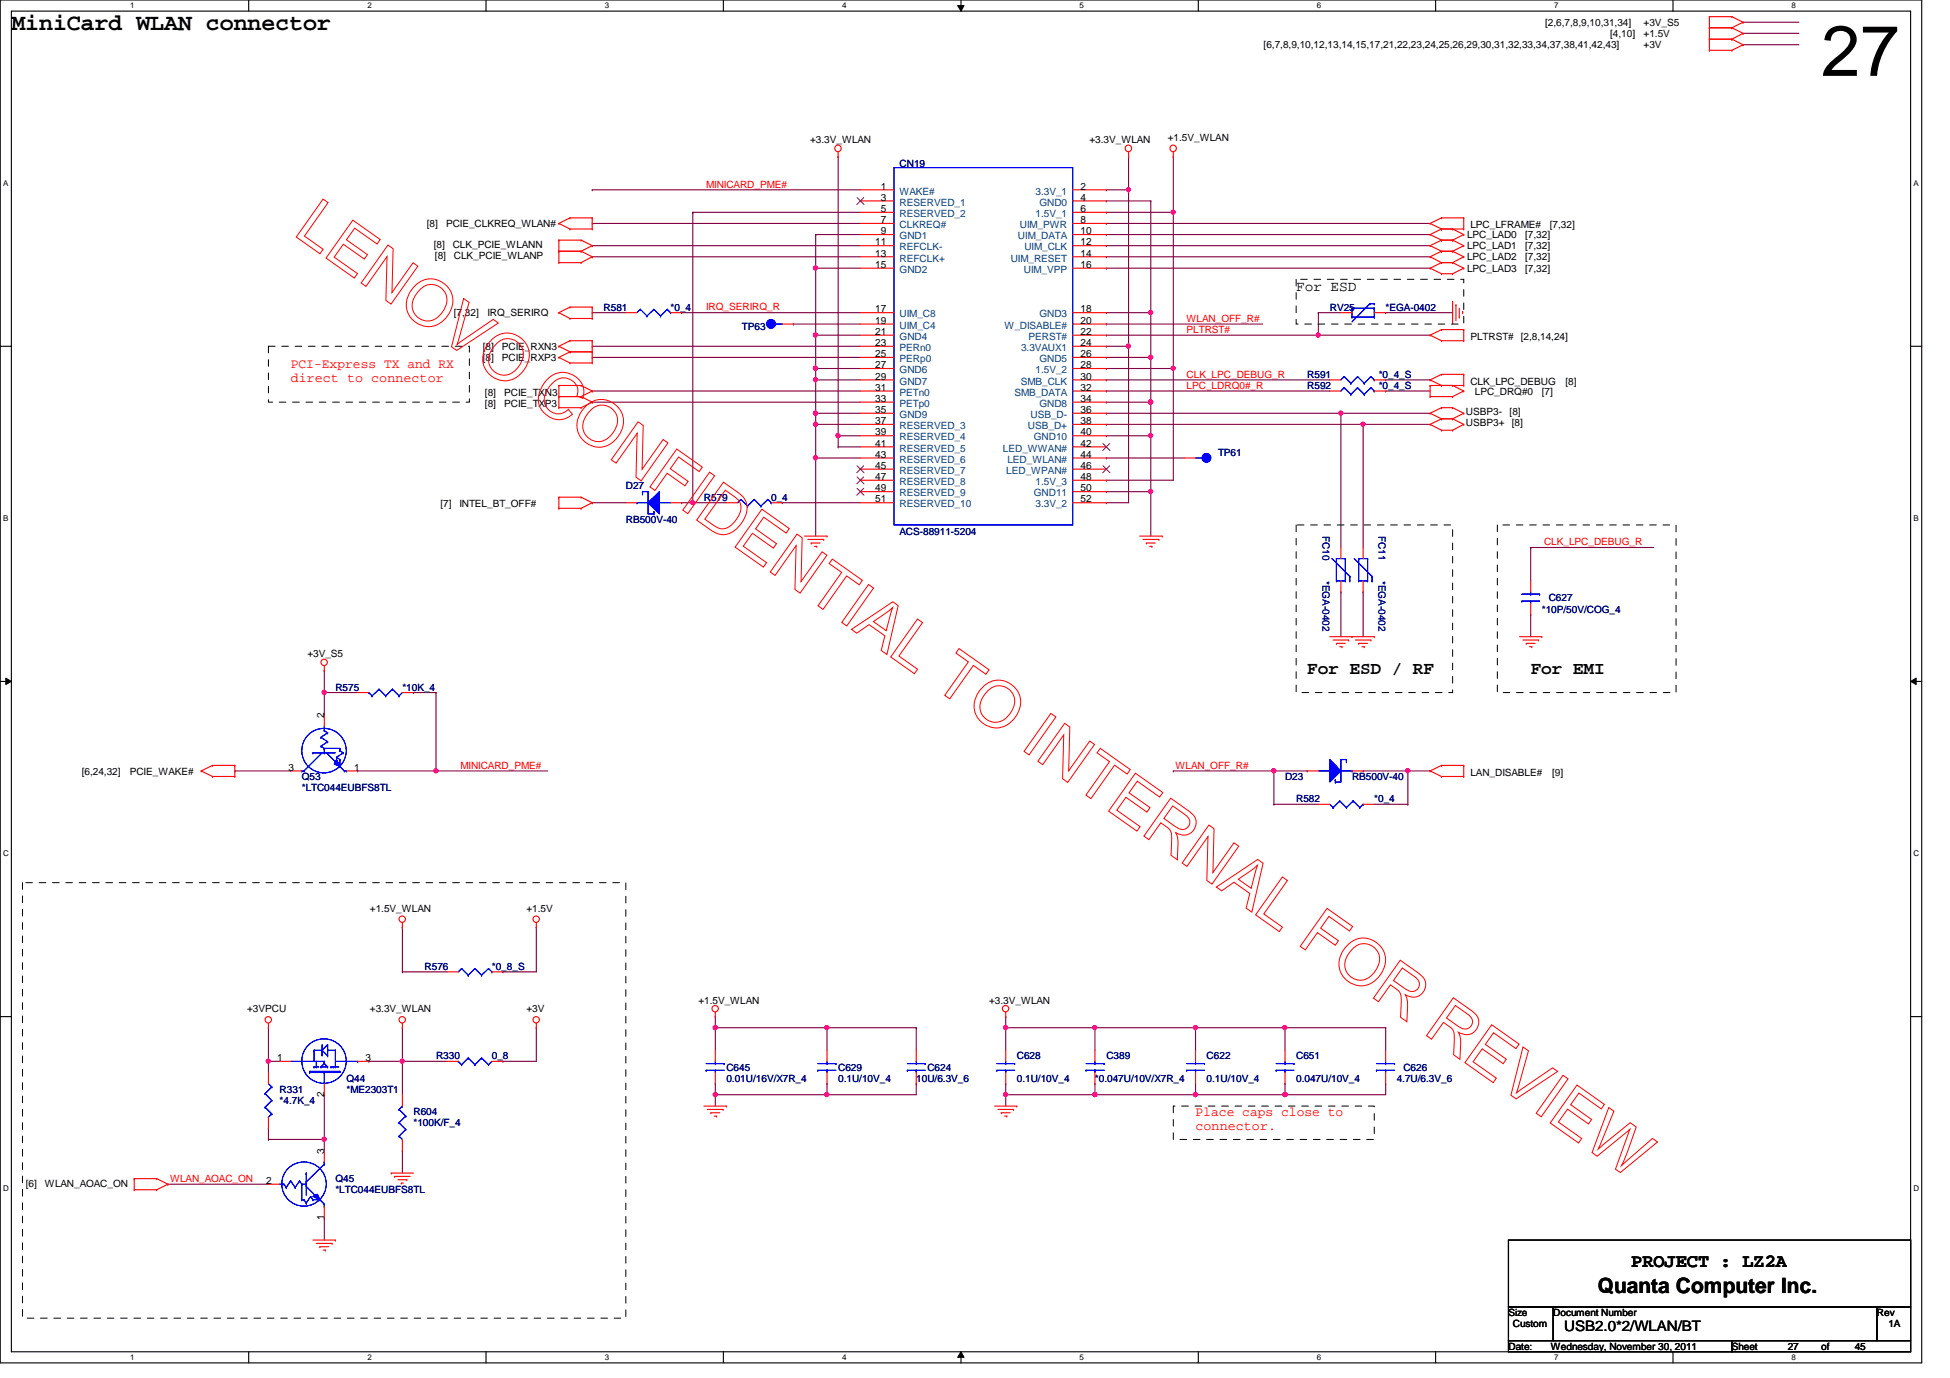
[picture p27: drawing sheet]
<svg xmlns="http://www.w3.org/2000/svg" width="297mm" height="210mm" viewBox="0 0 297 210" stroke-linecap="round" stroke-linejoin="round" font-family="sans-serif">
<defs><g id="words">
<text font-size="10.9" x="277.4" y="11.6">27</text>
<text font-size="3.6" x="1.7" y="4.6">MiniCard WLAN connector</text>
<text font-size="3.2" x="243.4" y="197">Quanta Computer Inc.</text>
<text font-size="2.9" x="248.5" y="193">PROJECT : LZ2A</text>
<g font-size="2.7">
<text x="199.1" y="102.7">For ESD / RF</text>
<text x="233.2" y="102.7">For EMI</text>
</g>
<g font-size="2.2">
<text x="197.4" y="44.4">For ESD</text>
<text x="238.3" y="202.8">USB2.0*2/WLAN/BT</text>
</g>
<g font-size="2" fill="#f00">
<text x="44.3" y="56">PCI-Express TX and RX</text>
<text x="44.3" y="58.1">direct to connector</text>
<text x="182.1" y="170.1">Place caps close to</text>
<text x="182.1" y="172.2">connector.</text>
</g>
<g font-size="1.5">
<text x="235.4" y="3.9">[2,6,7,8,9,10,31,34]</text>
<text x="245.3" y="5.6">[4,10]</text>
<text x="250.4" y="3.9">+3V_S5</text>
<text x="250.4" y="5.6">+1.5V</text>
<text x="192.5" y="7.4">[6,7,8,9,10,12,13,14,15,17,21,22,23,24,25,26,29,30,31,32,33,34,37,38,41,42,43]</text>
<text x="250.4" y="7.4">+3V</text>
<text x="123.4" y="21.8">+3.3V_WLAN</text>
<text x="165.9" y="21.8">+3.3V_WLAN</text>
<text x="177.9" y="21.5">+1.5V_WLAN</text>
<text x="134.2" y="28.9">1</text>
<text x="164.6" y="28.9">2</text>
<text x="65" y="34.6">[8]</text>
<text x="67.9" y="34.6">PCIE_CLKREQ_WLAN#</text>
<text x="134.2" y="30.6">3</text>
<text x="134.2" y="32.3">5</text>
<text x="134.2" y="34">7</text>
<text x="134.2" y="35.7">9</text>
<text x="164.6" y="30.6">4</text>
<text x="164.6" y="32.3">6</text>
<text x="164.6" y="34">8</text>
<text x="164.6" y="35.7">10</text>
<text x="224" y="34.8">LPC_LFRAME#</text>
<text x="236.1" y="34.8">[7,32]</text>
<text x="66.1" y="37.8">[8]</text>
<text x="66.2" y="39.5">[8]</text>
<text x="69" y="37.8">CLK_PCIE_WLANN</text>
<text x="69.1" y="39.5">CLK_PCIE_WLANP</text>
<text x="133.3" y="37.4">11</text>
<text x="133.3" y="39.1">13</text>
<text x="133.3" y="40.8">15</text>
<text x="164.6" y="37.4">12</text>
<text x="164.6" y="39.1">14</text>
<text x="164.6" y="40.8">16</text>
<text x="223.5" y="36.3">LPC_LAD0</text>
<text x="223.5" y="38">LPC_LAD1</text>
<text x="223.5" y="39.7">LPC_LAD2</text>
<text x="223.5" y="41.4">LPC_LAD3</text>
<text x="232.3" y="36.3">[7,32]</text>
<text x="232.3" y="38">[7,32]</text>
<text x="232.3" y="39.7">[7,32]</text>
<text x="232.3" y="41.4">[7,32]</text>
<text x="133.3" y="47.6">17</text>
<text x="164.6" y="47.6">18</text>
<text x="69.1" y="48.2">[7,32]</text>
<text x="73.5" y="53.3">[8]</text>
<text x="74.2" y="48.2">IRQ_SERIRQ</text>
<text x="76.5" y="53.3">PCIE_RXN3</text>
<text x="133.3" y="49.3">19</text>
<text x="133.3" y="51">21</text>
<text x="133.3" y="52.7">23</text>
<text x="164.6" y="49.3">20</text>
<text x="164.6" y="51">22</text>
<text x="164.6" y="52.7">24</text>
<text x="224" y="51.8">PLTRST# [2,8,14,24]</text>
<text x="73.5" y="55">[8]</text>
<text x="76.5" y="55">PCIE_RXP3</text>
<text x="133.3" y="54.4">25</text>
<text x="133.3" y="56.1">27</text>
<text x="133.3" y="57.8">29</text>
<text x="133.3" y="59.5">31</text>
<text x="164.6" y="54.4">26</text>
<text x="164.6" y="56.1">28</text>
<text x="164.6" y="57.8">30</text>
<text x="164.6" y="59.5">32</text>
<text x="224" y="58.6">CLK_LPC_DEBUG</text>
<text x="238.5" y="58.6">[8]</text>
<text x="73.9" y="62">[8]</text>
<text x="73.9" y="60.3">[8]</text>
<text x="76.8" y="62">PCIE_TXP3</text>
<text x="76.8" y="60.3">PCIE_TXN3</text>
<text x="133.3" y="61.2">33</text>
<text x="133.3" y="62.9">35</text>
<text x="133.3" y="64.6">37</text>
<text x="164.6" y="61.2">34</text>
<text x="164.6" y="62.9">36</text>
<text x="164.6" y="64.6">38</text>
<text x="223.3" y="63.2">USBP3-</text>
<text x="223.3" y="64.9">USBP3+</text>
<text x="224.7" y="60.1">LPC_DRQ#0</text>
<text x="230" y="63.2">[8]</text>
<text x="230.3" y="64.9">[8]</text>
<text x="234.9" y="60.1">[7]</text>
<text x="133.3" y="66.3">39</text>
<text x="133.3" y="68">41</text>
<text x="133.3" y="69.7">43</text>
<text x="133.3" y="71.4">45</text>
<text x="164.6" y="66.3">40</text>
<text x="164.6" y="68">42</text>
<text x="164.6" y="69.7">44</text>
<text x="164.6" y="71.4">46</text>
<text x="67.1" y="77.3">[7]</text>
<text x="70" y="77.3">INTEL_BT_OFF#</text>
<text x="133.3" y="73.1">47</text>
<text x="133.3" y="74.8">49</text>
<text x="133.3" y="76.5">51</text>
<text x="164.6" y="73.1">48</text>
<text x="164.6" y="74.8">50</text>
<text x="164.6" y="76.5">52</text>
<text x="46.8" y="100.1">+3V_S5</text>
<text x="49.4" y="109.4" transform="rotate(-90 49.4 109.4)">2</text>
<text x="12.4" y="118">[6,24,32]</text>
<text x="19.8" y="118">PCIE_WAKE#</text>
<text x="43.9" y="117.4">3</text>
<text x="54" y="117.4">1</text>
<text x="224" y="118.2">LAN_DISABLE#</text>
<text x="236.4" y="118.2">[9]</text>
<text x="56.3" y="138.9">+1.5V_WLAN</text>
<text x="80.2" y="138.9">+1.5V</text>
<text x="37.6" y="154.2">+3VPCU</text>
<text x="56.3" y="154.2">+3.3V_WLAN</text>
<text x="80.2" y="154.2">+3V</text>
<text x="106.4" y="152.9">+1.5V_WLAN</text>
<text x="150.7" y="152.9">+3.3V_WLAN</text>
<text x="42.2" y="161.6">1</text>
<text x="55.7" y="161.6">3</text>
<text x="49.4" y="167.1" transform="rotate(-90 49.4 167.1)">2</text>
<text x="49.4" y="175.8" transform="rotate(-90 49.4 175.8)">3</text>
<text x="3.9" y="180.8">[6]</text>
<text x="6.9" y="180.8">WLAN_AOAC_ON</text>
<text x="40.6" y="180.3">2</text>
<text x="49.4" y="185.8" transform="rotate(-90 49.4 185.8)">1</text>
<text x="229.8" y="200.5">Size</text>
<text x="230.5" y="202.2">Custom</text>
<text x="236.6" y="200.5">Document Number</text>
<text x="285.9" y="200.5">Rev</text>
<text x="287.7" y="202.2">1A</text>
<text x="229.8" y="205.6">Date:</text>
<text x="236.3" y="205.6">Wednesday, November 30, 2011</text>
<text x="263.8" y="205.6">Sheet</text>
<text x="272.3" y="205.6">27</text>
<text x="277.4" y="205.6">of</text>
<text x="282.5" y="205.6">45</text>
</g>
<g font-size="1.5" fill="#f00">
<text x="107.6" y="28.6">MINICARD_PME#</text>
<text x="107.6" y="47.3">IRQ_SERIRQ_R</text>
<text x="180.8" y="49">WLAN_OFF_R#</text>
<text x="180.8" y="50.7">PLTRST#</text>
<text x="180.8" y="59.2">LPC_LDRQ0#_R</text>
<text x="180.8" y="57.5">CLK_LPC_DEBUG_R</text>
<text x="235.2" y="83.1">CLK_LPC_DEBUG_R</text>
<text x="70.1" y="117.1">MINICARD_PME#</text>
<text x="179.1" y="117.1">WLAN_OFF_R#</text>
<text x="25.9" y="180">WLAN_AOAC_ON</text>
</g>
<g font-size="1.5" fill="#000080">
<text x="137" y="25.4">CN19</text>
<text x="91.9" y="47.3">R581</text>
<text x="102.1" y="47.3">*0_4</text>
<text x="202.6" y="47.3">RV25</text>
<text x="211.1" y="47.3">*EGA-0402</text>
<text x="113" y="50.2">TP63</text>
<text x="199.1" y="59.3">R592</text>
<text x="199.1" y="57.5">R591</text>
<text x="210" y="59.3">*0_4_S</text>
<text x="210" y="57.5">*0_4_S</text>
<text x="185.5" y="69.5">TP61</text>
<text x="95.3" y="74.5">D27</text>
<text x="107.2" y="76.3">R579</text>
<text x="117.5" y="76.3">0_4</text>
<text x="95.3" y="79.7">RB500V-40</text>
<text x="137" y="81.5">ACS-88911-5204</text>
<text x="201.5" y="81.7" transform="rotate(90 201.5 81.7)">FC10</text>
<text x="210" y="81.7" transform="rotate(90 210 81.7)">FC11</text>
<text x="201.5" y="88.5" transform="rotate(90 201.5 88.5)">*EGA-0402</text>
<text x="210" y="88.5" transform="rotate(90 210 88.5)">*EGA-0402</text>
<text x="234.9" y="93.3">*10P/50V/COG_4</text>
<text x="235.9" y="91.6">C627</text>
<text x="51.1" y="105.2">R575</text>
<text x="61.3" y="105.2">*10K_4</text>
<text x="46" y="118.8">Q53</text>
<text x="195.7" y="118.8">D23</text>
<text x="205.9" y="118.8">RB500V-40</text>
<text x="46" y="120.5">*LTC044EUBFS8TL</text>
<text x="197.4" y="122.2">R582</text>
<text x="209.3" y="122.2">*0_4</text>
<text x="64.7" y="147.7">R576</text>
<text x="74.9" y="147.7">*0_8_S</text>
<text x="66.4" y="161.4">R330</text>
<text x="74.9" y="161.4">0_8</text>
<text x="154.9" y="161.4">C628</text>
<text x="168.5" y="161.4">C389</text>
<text x="183.8" y="161.4">C622</text>
<text x="197.4" y="161.4">C651</text>
<text x="42.6" y="166.5">R331</text>
<text x="52.8" y="164.8">Q44</text>
<text x="52.8" y="166.5">*ME2303T1</text>
<text x="110.7" y="163.1">C645</text>
<text x="110.7" y="164.8">0.01U/16V/X7R_4</text>
<text x="127.7" y="163.1">C629</text>
<text x="127.7" y="164.8">0.1U/10V_4</text>
<text x="139.6" y="164.8">10U/6.3V_6</text>
<text x="141.3" y="163.1">C624</text>
<text x="154.9" y="164.8">0.1U/10V_4</text>
<text x="166.8" y="164.8">*0.047U/10V/X7R_4</text>
<text x="183.8" y="164.8">0.1U/10V_4</text>
<text x="197.4" y="164.8">0.047U/10V_4</text>
<text x="212.8" y="164.8">4.7U/6.3V_6</text>
<text x="213.8" y="163.1">C626</text>
<text x="42.6" y="168.1">*4.7K_4</text>
<text x="63" y="169.9">R604</text>
<text x="63" y="171.6">*100K/F_4</text>
<text x="51.1" y="180.1">Q45</text>
<text x="51.1" y="181.8">*LTC044EUBFS8TL</text>
</g>
<g font-size="1.5" fill="#004080">
<text x="137" y="29.6">WAKE#</text>
<text x="157.7" y="29.6">3.3V_1</text>
<text x="137" y="31.3">RESERVED_1</text>
<text x="137" y="33.1">RESERVED_2</text>
<text x="137" y="34.8">CLKREQ#</text>
<text x="155.4" y="34.8">UIM_PWR</text>
<text x="157.7" y="33.1">1.5V_1</text>
<text x="158.3" y="31.3">GND0</text>
<text x="137" y="36.4">GND1</text>
<text x="137" y="38.1">REFCLK-</text>
<text x="137" y="39.8">REFCLK+</text>
<text x="137" y="41.6">GND2</text>
<text x="154" y="39.8">UIM_RESET</text>
<text x="155.1" y="36.4">UIM_DATA</text>
<text x="156" y="41.6">UIM_VPP</text>
<text x="156" y="38.1">UIM_CLK</text>
<text x="137" y="48.3">UIM_C8</text>
<text x="137" y="50.1">UIM_C4</text>
<text x="137" y="51.8">GND4</text>
<text x="137" y="53.5">PERn0</text>
<text x="153" y="50.1">W_DISABLE#</text>
<text x="155.5" y="53.5">3.3VAUX1</text>
<text x="156.7" y="51.8">PERST#</text>
<text x="158.3" y="48.3">GND3</text>
<text x="137" y="55.2">PERp0</text>
<text x="137" y="56.9">GND6</text>
<text x="137" y="58.6">GND7</text>
<text x="155.5" y="58.6">SMB_CLK</text>
<text x="157.7" y="56.9">1.5V_2</text>
<text x="158.3" y="55.2">GND5</text>
<text x="137" y="60.3">PETn0</text>
<text x="137" y="62">PETp0</text>
<text x="137" y="63.7">GND9</text>
<text x="137" y="65.4">RESERVED_3</text>
<text x="154.5" y="60.3">SMB_DATA</text>
<text x="156.6" y="65.4">USB_D+</text>
<text x="157" y="63.7">USB_D-</text>
<text x="158.3" y="62">GND8</text>
<text x="137" y="67.1">RESERVED_4</text>
<text x="137" y="68.8">RESERVED_5</text>
<text x="137" y="70.5">RESERVED_6</text>
<text x="152.8" y="68.8">LED_WWAN#</text>
<text x="153.5" y="70.5">LED_WLAN#</text>
<text x="157.5" y="67.1">GND10</text>
<text x="137" y="72.2">RESERVED_7</text>
<text x="137" y="73.9">RESERVED_8</text>
<text x="137" y="75.6">RESERVED_9</text>
<text x="137" y="77.3">RESERVED_10</text>
<text x="153.3" y="72.2">LED_WPAN#</text>
<text x="157.5" y="75.6">GND11</text>
<text x="157.7" y="73.9">1.5V_3</text>
<text x="157.7" y="77.3">3.3V_2</text>
</g>
<g font-size="1.2">
<text x="19.8" y="1.3">1</text>
<text x="56" y="1.3">2</text>
<text x="92.1" y="1.3">3</text>
<text x="128.3" y="1.3">4</text>
<text x="164.5" y="1.3">5</text>
<text x="200.6" y="1.3">6</text>
<text x="236.8" y="1.3">7</text>
<text x="272.9" y="1.3">8</text>
<text x=".5" y="28.3">A</text>
<text x="291.5" y="28.3">A</text>
<text x=".5" y="79.4">B</text>
<text x="291.5" y="79.4">B</text>
<text x=".5" y="130.4">C</text>
<text x="291.5" y="130.4">C</text>
<text x=".5" y="181.5">D</text>
<text x="291.5" y="181.5">D</text>
<text x="19.8" y="207.2">1</text>
<text x="56" y="207.2">2</text>
<text x="92.1" y="207.2">3</text>
<text x="128.3" y="207.2">4</text>
<text x="164.5" y="207.2">5</text>
<text x="200.6" y="207.2">6</text>
<text x="236.8" y="207.2">7</text>
<text x="272.9" y="207.2">8</text>
</g>
</g></defs>
<path d="M0 0h292.7v207.6h-292.7zM1.7 1.7h289.3v204.2h-289.3z" fill="none" stroke="#000" stroke-width=".17"/>
<g fill="#fff">
<path d="M19.8 .2h.6v1.3h-.6z"/>
<path d="M19.8 206.1h.6v1.3h-.6z"/>
</g>
<path d="M37.9 0v1.7M37.9 205.9v1.7" fill="none" stroke="#000" stroke-width=".17"/>
<g fill="#fff">
<path d="M56 .2h.6v1.3h-.6z"/>
<path d="M56 206.1h.6v1.3h-.6z"/>
</g>
<path d="M74 0v1.7M74 205.9v1.7" fill="none" stroke="#000" stroke-width=".17"/>
<g fill="#fff">
<path d="M92.1 .2h.6v1.3h-.6z"/>
<path d="M92.1 206.1h.6v1.3h-.6z"/>
</g>
<path d="M110.2 0v1.7M110.2 205.9v1.7" fill="none" stroke="#000" stroke-width=".17"/>
<g fill="#fff">
<path d="M128.3 .2h.6v1.3h-.6z"/>
<path d="M128.3 206.1h.6v1.3h-.6z"/>
</g>
<path d="M146.4 0v1.7M146.4 205.9v1.7" fill="none" stroke="#000" stroke-width=".17"/>
<path d="M145.9 .8h1l-.5 .9zM146.4 205.9l.5 .9h-1z" fill="#000"/>
<path d="M145.9 .8h1l-.5 .9zM146.4 205.9l.5 .9h-1z" fill="none" stroke="#000" stroke-width=".15"/>
<g fill="#fff">
<path d="M164.5 .2h.6v1.3h-.6z"/>
<path d="M164.5 206.1h.6v1.3h-.6z"/>
</g>
<path d="M182.5 0v1.7M182.5 205.9v1.7" fill="none" stroke="#000" stroke-width=".17"/>
<g fill="#fff">
<path d="M200.6 .2h.6v1.3h-.6z"/>
<path d="M200.6 206.1h.6v1.3h-.6z"/>
</g>
<path d="M218.7 0v1.7M218.7 205.9v1.7" fill="none" stroke="#000" stroke-width=".17"/>
<g fill="#fff">
<path d="M236.8 .2h.6v1.3h-.6z"/>
<path d="M236.8 206.1h.6v1.3h-.6z"/>
</g>
<path d="M254.8 0v1.7M254.8 205.9v1.7" fill="none" stroke="#000" stroke-width=".17"/>
<g fill="#fff">
<path d="M272.9 .2h.7v1.3h-.7z"/>
<path d="M272.9 206.1h.7v1.3h-.7z"/>
<path d="M.5 27.2h.7v1.4h-.7z"/>
<path d="M291.5 27.2h.7v1.4h-.7z"/>
<path d="M.5 78.3h.7v1.3h-.7z"/>
<path d="M291.5 78.3h.7v1.3h-.7z"/>
</g>
<path d="M0 52.7h1.7M291 52.7h1.7" fill="none" stroke="#000" stroke-width=".17"/>
<g fill="#fff">
<path d="M.5 129.3h.8v1.4h-.8z"/>
<path d="M291.5 129.3h.8v1.4h-.8z"/>
</g>
<path d="M0 103.8h1.7M291 103.8h1.7" fill="none" stroke="#000" stroke-width=".17"/>
<path d="M.9 103.3l.8 .5-.8 .5zM291 103.8l.9-.5v1z" fill="#000"/>
<path d="M.9 103.3l.8 .5-.8 .5zM291 103.8l.9-.5v1z" fill="none" stroke="#000" stroke-width=".15"/>
<g fill="#fff">
<path d="M.5 180.4h.8v1.3h-.8z"/>
<path d="M291.5 180.4h.8v1.3h-.8z"/>
</g>
<path d="M0 154.9h1.7M291 154.9h1.7" fill="none" stroke="#000" stroke-width=".17"/>
<path d="M214.5 117.4h.1M214.5 117.4v5.1" fill="none" stroke="#800040" stroke-width=".17"/>
<circle cx="214.4" cy="117.4" r=".32" fill="#f0f"/>
<circle cx="214.4" cy="117.4" r=".32" fill="none" stroke="#f0f" stroke-width=".17"/>
<path d="M194.1 117.4h.1M194.1 117.4h5M194.1 117.4v5.1M199.1 117.4h.1M207.6 117.4h.1M207.6 117.4h10.2M214.5 117.4h.1M194.1 122.5h.1M194.1 122.5h6.7" fill="none" stroke="#800040" stroke-width=".17"/>
<circle cx="194" cy="117.4" r=".32" fill="#f0f"/>
<circle cx="194" cy="117.4" r=".32" fill="none" stroke="#f0f" stroke-width=".17"/>
<path d="M178.7 117.4h.1M178.7 117.4h15.4M209.3 122.5h5.2M214.5 122.5h.1M109 165.1h.1M109 165.1v1.7" fill="none" stroke="#800040" stroke-width=".17"/>
<circle cx="108.9" cy="166.7" r=".32" fill="#f0f"/>
<circle cx="108.9" cy="166.7" r=".32" fill="none" stroke="#f0f" stroke-width=".17"/>
<path d="M126 166.8h.1M126 166.8h13.6" fill="none" stroke="#800040" stroke-width=".17"/>
<circle cx="126" cy="166.7" r=".32" fill="#f0f"/>
<circle cx="126" cy="166.7" r=".32" fill="none" stroke="#f0f" stroke-width=".17"/>
<path d="M126 156.5h.1M126 156.5v3.5M126 165.1h.1M126 165.1v1.7M153.2 166.8h.1M153.2 166.8v1.7M153.2 166.8h13.6M195.7 166.8h.1M195.7 166.8h15.4" fill="none" stroke="#800040" stroke-width=".17"/>
<circle cx="166.8" cy="166.7" r=".32" fill="#f0f"/>
<circle cx="166.8" cy="166.7" r=".32" fill="none" stroke="#f0f" stroke-width=".17"/>
<circle cx="153.2" cy="166.7" r=".32" fill="#f0f"/>
<circle cx="153.2" cy="166.7" r=".32" fill="none" stroke="#f0f" stroke-width=".17"/>
<path d="M182.1 166.8h.1M182.1 166.8h13.6" fill="none" stroke="#800040" stroke-width=".17"/>
<circle cx="195.7" cy="166.7" r=".32" fill="#f0f"/>
<circle cx="195.7" cy="166.7" r=".32" fill="none" stroke="#f0f" stroke-width=".17"/>
<circle cx="182.1" cy="166.7" r=".32" fill="#f0f"/>
<circle cx="182.1" cy="166.7" r=".32" fill="none" stroke="#f0f" stroke-width=".17"/>
<path d="M166.8 166.8h.1M166.8 166.8h15.3" fill="none" stroke="#800040" stroke-width=".17"/>
<circle cx="182.1" cy="166.7" r=".32" fill="#f0f"/>
<circle cx="182.1" cy="166.7" r=".32" fill="none" stroke="#f0f" stroke-width=".17"/>
<circle cx="166.8" cy="166.7" r=".32" fill="#f0f"/>
<circle cx="166.8" cy="166.7" r=".32" fill="none" stroke="#f0f" stroke-width=".17"/>
<path d="M153.2 156.5h.1M153.2 156.5v3.5M166.8 156.5h.1M166.8 156.5h15.3M182.1 156.5h.1M182.1 156.5v3.5" fill="none" stroke="#800040" stroke-width=".17"/>
<circle cx="182.1" cy="156.5" r=".32" fill="#f0f"/>
<circle cx="182.1" cy="156.5" r=".32" fill="none" stroke="#f0f" stroke-width=".17"/>
<circle cx="166.8" cy="156.5" r=".32" fill="#f0f"/>
<circle cx="166.8" cy="156.5" r=".32" fill="none" stroke="#f0f" stroke-width=".17"/>
<path d="M153.2 154.9h.1M153.2 154.9v1.6M166.8 156.5h.1M166.8 156.5v3.5M195.7 156.5h.1M195.7 156.5v3.5M195.7 165.1h.1M195.7 165.1v1.7" fill="none" stroke="#800040" stroke-width=".17"/>
<circle cx="195.7" cy="166.7" r=".32" fill="#f0f"/>
<circle cx="195.7" cy="166.7" r=".32" fill="none" stroke="#f0f" stroke-width=".17"/>
<path d="M195.7 156.5h.1M195.7 156.5h15.4" fill="none" stroke="#800040" stroke-width=".17"/>
<circle cx="195.7" cy="156.5" r=".32" fill="#f0f"/>
<circle cx="195.7" cy="156.5" r=".32" fill="none" stroke="#f0f" stroke-width=".17"/>
<path d="M153.2 156.5h.1M153.2 156.5h13.6" fill="none" stroke="#800040" stroke-width=".17"/>
<circle cx="153.2" cy="156.5" r=".32" fill="#f0f"/>
<circle cx="153.2" cy="156.5" r=".32" fill="none" stroke="#f0f" stroke-width=".17"/>
<g fill="none" stroke="#800040" stroke-width=".17">
<path d="M109 154.9h.1M109 156.5h.1M109 154.9v5.1M126 156.5h.1M126 156.5h13.6M182.1 156.5h.1M182.1 156.5h13.6M211.1 156.5h.1M211.1 156.5v3.5M109 166.8h.1M109 166.8v1.7M153.2 165.1h.1"/>
<path d="M153.2 165.1v1.7M166.8 165.1h.1M166.8 165.1v1.7M182.1 165.1h.1M182.1 165.1v1.7M211.1 165.1h.1M211.1 165.1v1.7"/>
</g>
<circle cx="126" cy="156.5" r=".32" fill="#f0f"/>
<circle cx="126" cy="156.5" r=".32" fill="none" stroke="#f0f" stroke-width=".17"/>
<path d="M66.4 117.4h.1M66.4 117.4h17M139.6 156.5h.1M139.6 156.5v3.5M139.6 165.1h.1M139.6 165.1v1.7" fill="none" stroke="#800040" stroke-width=".17"/>
<circle cx="66.4" cy="117.4" r=".32" fill="#f0f"/>
<circle cx="66.4" cy="117.4" r=".32" fill="none" stroke="#f0f" stroke-width=".17"/>
<path d="M35.8 117.4h.1M35.8 117.4h8.5M49.4 105.5h.1M49.4 105.5h5.1M49.4 105.5v3.4M63 105.5h.1M63 105.5h3.4" fill="none" stroke="#800040" stroke-width=".17"/>
<circle cx="49.4" cy="105.5" r=".32" fill="#f0f"/>
<circle cx="49.4" cy="105.5" r=".32" fill="none" stroke="#f0f" stroke-width=".17"/>
<path d="M49.4 102.1h.1M49.4 102.1v3.4M54.5 117.4h.1M66.4 105.5h.1M66.4 105.5v11.9h-11.9M109 156.5h.1M109 156.5h17" fill="none" stroke="#800040" stroke-width=".17"/>
<circle cx="108.9" cy="156.5" r=".32" fill="#f0f"/>
<circle cx="108.9" cy="156.5" r=".32" fill="none" stroke="#f0f" stroke-width=".17"/>
<g fill="none" stroke="#800040" stroke-width=".17">
<path d="M40.9 156.5h.1M40.9 156.5v5.2M61.3 148h.1M61.3 141.2h.1M61.3 148h6.8M61.3 141.2v6.8M76.6 148h.1M81.7 141.2h.1M81.7 141.2v6.8h-5.1M40.9 161.7h.1M40.9 161.7h1.7M49.4 166.8h.1"/>
<path d="M49.4 166.8v6.8M109 166.8h.1M109 166.8h17"/>
</g>
<circle cx="49.4" cy="173.5" r=".32" fill="#f0f"/>
<circle cx="49.4" cy="173.5" r=".32" fill="none" stroke="#f0f" stroke-width=".17"/>
<g fill="none" stroke="#800040" stroke-width=".17">
<path d="M40.9 173.6h.1M40.9 161.7h.1M40.9 173.6h8.5M40.9 161.7v1.7M49.4 173.6h.1M49.4 173.6v1.7M56.2 161.7h.1M56.2 161.7h5.1M61.3 175.3h.1M61.3 161.7h.1M61.3 161.7v5.1M61.3 175.3v3.4"/>
<path d="M25.6 180.4h.1M25.6 180.4h15.3M49.4 185.5h.1M49.4 185.5v3.4"/>
</g>
<circle cx="40.9" cy="161.6" r=".32" fill="#f0f"/>
<circle cx="40.9" cy="161.6" r=".32" fill="none" stroke="#f0f" stroke-width=".17"/>
<path d="M61.3 156.5h.1M61.3 156.5v5.2M40.9 171.9h.1M40.9 171.9v1.7" fill="none" stroke="#800040" stroke-width=".17"/>
<circle cx="61.3" cy="161.6" r=".32" fill="#f0f"/>
<circle cx="61.3" cy="161.6" r=".32" fill="none" stroke="#f0f" stroke-width=".17"/>
<path d="M168.5 66.4h.1M175.3 61.3h.1M175.3 61.3v5.1h-6.8" fill="none" stroke="#800040" stroke-width=".17"/>
<circle cx="175.3" cy="61.2" r=".32" fill="#f0f"/>
<circle cx="175.3" cy="61.2" r=".32" fill="none" stroke="#f0f" stroke-width=".17"/>
<path d="M171.9 52.7h.1M171.9 52.7v23.9" fill="none" stroke="#800040" stroke-width=".17"/>
<circle cx="171.9" cy="52.7" r=".32" fill="#f0f"/>
<circle cx="171.9" cy="52.7" r=".32" fill="none" stroke="#f0f" stroke-width=".17"/>
<g fill="none" stroke="#800040" stroke-width=".17">
<path d="M90.2 34h.1M90.2 34h40.9M127.7 23.8h.1M127.7 23.8v42.6M171.9 28.9h.1M171.9 28.9v23.8h-3.4M178.7 23.8h.1M178.7 23.8v8.5M90.2 47.6h.1M90.2 47.6h5.1M103.8 47.6h.1M103.8 47.6h27.3"/>
<path d="M120.9 49.4h.1M120.9 49.4h10.2M168.5 59.6h.1M168.5 52.7h.1M168.5 59.6h34.1M211.1 59.6h.1M211.1 59.6h6.7M105.5 76.6h.1M105.5 76.6h5.2M119.2 76.6h.1M119.2 76.6h11.9M168.5 69.8h.1"/>
<path d="M168.5 69.8h11.9M204.3 62.9h.1M204.3 62.9h13.5M207.6 64.6h.1M207.6 64.6h10.2"/>
</g>
<circle cx="171.9" cy="28.9" r=".32" fill="#f0f"/>
<circle cx="171.9" cy="28.9" r=".32" fill="none" stroke="#f0f" stroke-width=".17"/>
<g fill="none" stroke="#800040" stroke-width=".17">
<path d="M168.5 39.1h.1M168.5 34h.1M168.5 35.7h.1M168.5 37.4h.1M168.5 39.1h49.3M168.5 34h49.3M168.5 35.7h49.3M168.5 37.4h49.3M90.2 52.7h.1M90.2 59.6h.1M90.2 54.4h.1M90.2 52.7h40.9"/>
<path d="M90.2 59.6h40.9M90.2 54.4h40.9M168.5 40.9h.1M168.5 40.9h49.3M90.2 61.3h.1M90.2 61.3h40.9M127.7 68.1h.1M127.7 66.4h.1M127.7 68.1h3.4M127.7 66.4v1.7M168.5 74.9h.1M168.5 61.3h.1"/>
<path d="M168.5 74.9h6.8M168.5 61.3h6.8M175.3 74.9h.1M175.3 74.9v6.8"/>
</g>
<circle cx="175.3" cy="74.9" r=".32" fill="#f0f"/>
<circle cx="175.3" cy="74.9" r=".32" fill="none" stroke="#f0f" stroke-width=".17"/>
<path d="M168.5 28.9h.1M171.9 23.8h.1M171.9 23.8v5.1h-3.4M124.2 40.9h.1M124.2 40.9h6.9" fill="none" stroke="#800040" stroke-width=".17"/>
<circle cx="124.2" cy="40.8" r=".32" fill="#f0f"/>
<circle cx="124.2" cy="40.8" r=".32" fill="none" stroke="#f0f" stroke-width=".17"/>
<path d="M124.2 40.9h.1M124.2 40.9v10.2M124.2 64.6h.1M124.2 64.6v5.2" fill="none" stroke="#800040" stroke-width=".17"/>
<circle cx="124.2" cy="64.6" r=".32" fill="#f0f"/>
<circle cx="124.2" cy="64.6" r=".32" fill="none" stroke="#f0f" stroke-width=".17"/>
<path d="M90.2 39.1h.1M90.2 37.4h.1M90.2 39.1h40.9M90.2 37.4h40.9M124.2 35.7h.1M124.2 35.7v5.2M175.3 66.4h.1M175.3 66.4v8.5" fill="none" stroke="#800040" stroke-width=".17"/>
<circle cx="175.3" cy="66.4" r=".32" fill="#f0f"/>
<circle cx="175.3" cy="66.4" r=".32" fill="none" stroke="#f0f" stroke-width=".17"/>
<path d="M124.2 56.1h.1M124.2 56.1v1.8" fill="none" stroke="#800040" stroke-width=".17"/>
<circle cx="124.2" cy="56.1" r=".32" fill="#f0f"/>
<circle cx="124.2" cy="56.1" r=".32" fill="none" stroke="#f0f" stroke-width=".17"/>
<path d="M124.2 57.9h.1M124.2 57.9v5M127.7 66.4h.1M127.7 66.4h3.4" fill="none" stroke="#800040" stroke-width=".17"/>
<circle cx="127.6" cy="66.4" r=".32" fill="#f0f"/>
<circle cx="127.6" cy="66.4" r=".32" fill="none" stroke="#f0f" stroke-width=".17"/>
<path d="M124.2 69.8h.1M124.2 69.8h6.9" fill="none" stroke="#800040" stroke-width=".17"/>
<circle cx="124.2" cy="69.7" r=".32" fill="#f0f"/>
<circle cx="124.2" cy="69.7" r=".32" fill="none" stroke="#f0f" stroke-width=".17"/>
<path d="M168.5 30.6h.1M168.5 30.6h6.8M175.3 30.6h.1M175.3 30.6v23.8M168.5 49.4h.1M168.5 47.6h.1M168.5 49.4h23.8M168.5 47.6h6.8M175.3 47.6h.1" fill="none" stroke="#800040" stroke-width=".17"/>
<circle cx="175.3" cy="47.6" r=".32" fill="#f0f"/>
<circle cx="175.3" cy="47.6" r=".32" fill="none" stroke="#f0f" stroke-width=".17"/>
<path d="M168.5 32.3h.1M168.5 32.3h10.2M178.7 32.3h.1M178.7 32.3v23.8" fill="none" stroke="#800040" stroke-width=".17"/>
<circle cx="178.7" cy="56.1" r=".32" fill="#f0f"/>
<circle cx="178.7" cy="56.1" r=".32" fill="none" stroke="#f0f" stroke-width=".17"/>
<circle cx="178.7" cy="32.3" r=".32" fill="#f0f"/>
<circle cx="178.7" cy="32.3" r=".32" fill="none" stroke="#f0f" stroke-width=".17"/>
<path d="M168.5 56.1h.1M168.5 56.1h10.2M175.3 54.4h.1M175.3 54.4v6.9M178.7 56.1h.1M178.7 56.1v17.1h-10.2M168.5 73.2h.1M168.5 76.6h.1M168.5 76.6h3.4" fill="none" stroke="#800040" stroke-width=".17"/>
<circle cx="175.3" cy="61.2" r=".32" fill="#f0f"/>
<circle cx="175.3" cy="61.2" r=".32" fill="none" stroke="#f0f" stroke-width=".17"/>
<circle cx="175.3" cy="54.4" r=".32" fill="#f0f"/>
<circle cx="175.3" cy="54.4" r=".32" fill="none" stroke="#f0f" stroke-width=".17"/>
<path d="M168.5 54.4h.1M168.5 54.4h6.8M124.2 62.9h.1M124.2 62.9h6.9" fill="none" stroke="#800040" stroke-width=".17"/>
<circle cx="124.2" cy="62.9" r=".32" fill="#f0f"/>
<circle cx="124.2" cy="62.9" r=".32" fill="none" stroke="#f0f" stroke-width=".17"/>
<path d="M124.2 57.9h.1M124.2 57.9h6.9" fill="none" stroke="#800040" stroke-width=".17"/>
<circle cx="124.2" cy="57.8" r=".32" fill="#f0f"/>
<circle cx="124.2" cy="57.8" r=".32" fill="none" stroke="#f0f" stroke-width=".17"/>
<path d="M124.2 56.1h.1M124.2 51.1h.1M124.2 56.1h6.9M124.2 51.1v5M124.2 51.1h6.9M124.2 69.8h.1M124.2 69.8v11.9" fill="none" stroke="#800040" stroke-width=".17"/>
<circle cx="124.2" cy="56.1" r=".32" fill="#f0f"/>
<circle cx="124.2" cy="56.1" r=".32" fill="none" stroke="#f0f" stroke-width=".17"/>
<circle cx="124.2" cy="51" r=".32" fill="#f0f"/>
<circle cx="124.2" cy="51" r=".32" fill="none" stroke="#f0f" stroke-width=".17"/>
<g fill="none" stroke="#800040" stroke-width=".17">
<path d="M90.2 28.9h.1M90.2 28.9h40.9M105.5 32.3h.1M105.5 32.3v44.3M124.2 35.7h.1M124.2 35.7h6.9M168.5 57.9h.1M168.5 57.9h34.1M211.1 57.9h.1M211.1 57.9h6.7M124.2 64.6h.1M124.2 62.9h.1"/>
<path d="M124.2 64.6h6.9M124.2 62.9v1.7"/>
</g>
<circle cx="105.5" cy="76.6" r=".32" fill="#f0f"/>
<circle cx="105.5" cy="76.6" r=".32" fill="none" stroke="#f0f" stroke-width=".17"/>
<path d="M265.5 3.4h.1M265.5 5.1h.1M265.5 6.8h.1M265.5 3.4h8.5M265.5 5.1h8.5M265.5 6.8h8.5M168.5 51.1h.1M168.5 51.1h49.3M200.8 47.6h.1M200.8 51.1h.1M200.8 47.6h3.5M200.8 47.6v3.5" fill="none" stroke="#800040" stroke-width=".17"/>
<circle cx="200.8" cy="51" r=".32" fill="#f0f"/>
<circle cx="200.8" cy="51" r=".32" fill="none" stroke="#f0f" stroke-width=".17"/>
<g fill="none" stroke="#800040" stroke-width=".17">
<path d="M105.5 32.3h.1M105.5 32.3h25.6M211.1 47.6h.1M211.1 47.6h10.2M90.2 76.6h.1M90.2 76.6h5.1M103.8 76.6h.1M103.8 76.6h1.7M204.3 62.9h.1M204.3 62.9v20.5M81.7 156.5h.1M81.7 156.5v5.2h-5.1"/>
<path d="M61.3 161.7h.1M61.3 161.7h6.8M76.6 161.7h.1"/>
</g>
<circle cx="204.2" cy="62.9" r=".32" fill="#f0f"/>
<circle cx="204.2" cy="62.9" r=".32" fill="none" stroke="#f0f" stroke-width=".17"/>
<path d="M207.6 64.6h.1M207.6 64.6v18.8" fill="none" stroke="#800040" stroke-width=".17"/>
<circle cx="207.6" cy="64.6" r=".32" fill="#f0f"/>
<circle cx="207.6" cy="64.6" r=".32" fill="none" stroke="#f0f" stroke-width=".17"/>
<g fill="none" stroke="#800040" stroke-width=".17">
<path d="M168.5 62.9h.1M168.5 64.6h.1M168.5 62.9h35.8M168.5 64.6h39.1M204.3 90.2h.1M204.3 90.2v6.8M207.6 90.2h.1M207.6 90.2v6.8M233.2 93.6h.1M233.2 83.4h.1M233.2 83.4v5.1M233.2 93.6v3.4"/>
<path d="M233.2 83.4h18.7"/>
</g>
<g fill="none" stroke="#f00" stroke-width=".17">
<path d="M260.4 4.2h.1M260.4 2.5h.1M260.4 6h.1M260.4 7.7h.1M260.4 2.5h3.4M260.4 4.2h3.4M260.4 2.5v5.2M260.4 6h3.4M260.4 7.7h3.4M263.8 2.5h.1M263.8 4.2h.1M263.8 6h.1"/>
<path d="M263.8 7.7h.1M263.8 2.5l1.7 .9M263.8 4.2l1.7 .9M263.8 6l1.7 .8M265.5 3.4h.1M265.5 5.1h.1M265.5 6.8h.1M265.5 3.4l-1.7 .8M265.5 5.1l-1.7 .9M265.5 6.8l-1.7 .9M85.1 34h.1M85.1 38.3h.1"/>
<path d="M85.1 36.6h.1M85.1 34l1.7 .9M85.1 36.6h3.4M85.1 38.3h3.4M85.1 36.6v3.4M86.8 33.2h.1M86.8 34.9h.1M86.8 33.2l-1.7 .8M86.8 33.2h3.4M86.8 34.9h3.4M88.5 36.6h.1M88.5 38.3h.1"/>
<path d="M88.5 36.6l1.7 .8M88.5 38.3l1.7 .8M90.2 33.2h.1M90.2 34.9h.1M90.2 37.4h.1M90.2 39.1h.1M90.2 33.2v1.7M90.2 37.4l-1.7 .9M90.2 39.1l-1.7 .9M127.7 23.8h.1M127.7 23.2v.6M171.9 23.8h.1"/>
<path d="M171.9 23.2v.6M178.7 23.8h.1M178.7 23.2v.6M217.8 35.7h.1M217.8 37.4h.1M217.8 39.1h.1M217.8 34h.1M217.8 35.7l1.8 .9M217.8 37.4l1.8 .9M217.8 39.1l1.8 .9M217.8 34l1.8 .9M219.6 34.9h.1"/>
<path d="M219.6 36.6h.1M219.6 38.3h.1M219.6 33.2h.1M219.6 33.2h3.4M219.6 34.9h3.4M219.6 34.9l-1.8 .8M219.6 36.6h1.7M219.6 36.6l-1.8 .8M219.6 38.3h1.7M219.6 38.3l-1.8 .8M219.6 33.2l-1.8 .8M221.3 34.9h.1"/>
<path d="M221.3 36.6h.1M221.3 38.3h.1M221.3 34.9l1.7 .8M221.3 36.6l1.7 .8M221.3 38.3l1.7 .8M223 35.7h.1M223 37.4h.1M223 39.1h.1M223 34.9h.1M223 33.2h.1M223 33.2v1.7M223 35.7l-1.7 .9"/>
<path d="M223 37.4l-1.7 .9M223 39.1l-1.7 .9M85.1 58.7h.1M85.1 54.4h.1M85.1 52.7h.1M85.1 40h.1M85.1 47.6h.1M85.1 58.7h3.4M85.1 40h3.4M85.1 58.7v3.4M85.1 54.4l1.7 .9M85.1 52.7l1.7 .9"/>
<path d="M85.1 47.6l1.7 .9M86.8 53.6h.1M86.8 55.3h.1M86.8 51.9h.1M86.8 46.8h.1M86.8 48.5h.1M86.8 53.6l-1.7 .8M86.8 53.6h3.4M86.8 55.3h3.4M86.8 51.9l-1.7 .8M86.8 51.9h3.4M86.8 46.8h3.4"/>
<path d="M86.8 46.8l-1.7 .8M86.8 48.5h3.4M88.5 58.7h.1M88.5 40h.1M88.5 58.7l1.7 .9M90.2 59.6h.1M90.2 53.6h.1M90.2 55.3h.1M90.2 51.9h.1M90.2 48.5h.1M90.2 46.8h.1M90.2 46.8v1.7"/>
<path d="M90.2 51.9v3.4M90.2 59.6l-1.7 .8M217.8 57.9h.1M217.8 40.9h.1M217.8 51.1h.1M217.8 58.7h.1M217.8 57.9l1.8 .8M217.8 58.7h5.2M217.8 40.9l1.8 .8M217.8 51.1l1.8 .8M217.8 58.7v1.7M219.6 58.7h.1"/>
<path d="M219.6 57h.1M219.6 40h.1M219.6 41.7h.1M219.6 51.9h.1M219.6 50.2h.1M219.6 57h3.4M219.6 57l-1.8 .9M219.6 40h1.7M219.6 40l-1.8 .9M219.6 41.7h1.7M219.6 51.9h3.4M219.6 50.2h3.4"/>
<path d="M219.6 50.2l-1.8 .9M221.3 40h.1M221.3 41.7h.1M221.3 58.7h.1M221.3 45.9h.1M221.3 40l1.7 .9M221.3 58.7l1.7 .9M221.3 45.9v3.5M221.8 46.4h.1M221.8 46.4v2.5M222.3 48.3h.1M222.3 46.9v1.4"/>
<path d="M222.8 47.5h.1M222.8 47.5v.3M223 58.7h.1M223 57h.1M223 40.9h.1M223 51.9h.1M223 50.2h.1M223 59.6h.1M223 50.2v1.7M223 57v1.7M223 40.9l-1.7 .8M223 59.6l-1.7 .8"/>
<path d="M85.1 62.1h.1M85.1 60.4h.1M85.1 77.4h.1M85.1 75.7h.1M85.1 60.4h3.4M85.1 62.1h3.4M85.1 75.7v1.7M85.1 75.7h3.4M85.1 77.4h3.4M88.5 60.4h.1M88.5 62.1h.1M88.5 75.7h.1"/>
<path d="M88.5 77.4h.1M88.5 60.4l1.7 .9M88.5 75.7l1.7 .9M90.2 61.3h.1M90.2 76.6h.1M90.2 61.3l-1.7 .8M90.2 76.6l-1.7 .8M217.8 62.9h.1M217.8 64.6h.1M217.8 60.4h.1M217.8 60.4h3.5M217.8 62.9l1.8 .9"/>
<path d="M217.8 64.6l1.8 .9M219.6 63.8h.1M219.6 62.1h.1M219.6 65.5h.1M219.6 62.1h1.7M219.6 63.8h1.7M219.6 62.1l-1.8 .8M219.6 65.5h1.7M219.6 63.8l-1.8 .8M221.3 63.8h.1M221.3 62.1h.1M221.3 65.5h.1"/>
<path d="M221.3 60.4h.1M221.3 62.1l1.7 .8M221.3 63.8l1.7 .8M223 62.9h.1M223 64.6h.1M223 62.9l-1.7 .9M223 64.6l-1.7 .9M122.6 81.7h3.4M123.1 82.2h2.4M123.6 82.7h.1M123.6 82.7h1.3M124.1 83.2h.3"/>
<path d="M124.4 83.2h.1M125.5 82.2h.1M126 81.7h.1M173.6 81.7h3.4M174.1 82.2h2.4M174.6 82.7h.1M174.6 82.7h1.4M175.1 83.2h.4M175.5 83.2h.1M176.5 82.2h.1M177 81.7h.1M202.6 97h6.7"/>
<path d="M203.1 97.5h2.3M203.6 98h.1M203.6 98h1.3M204.1 98.5h.3M204.4 98.5h.1M205.4 97.5h.1M205.9 97h.1M206.5 97.5h2.3M207 98h.1M207 98h1.3M207.5 98.5h.3M207.8 98.5h.1"/>
<path d="M208.8 97.5h.1M209.3 97h.1M231.5 97h3.4M232 97.5h2.4M232.5 98h.1M232.5 98h1.3M233 98.5h.3M233.2 88.5v1.7M233.2 91.9v1.7M233.3 98.5h.1M234.4 97.5h.1M234.9 97h.1"/>
<path d="M30.6 117.4h.1M30.6 117.4l1.8 .9M32.4 116.6h.1M32.4 118.3h.1M32.4 118.3h3.4M32.4 116.6h3.4M32.4 116.6l-1.8 .8M35.8 118.3h.1M35.8 116.6h.1M35.8 116.6v1.7M49.4 102.1h.1M49.4 101.4v.7"/>
<path d="M217.8 117.4h.1M217.8 117.4l1.8 .9M219.6 118.3h.1M219.6 116.6h.1M219.6 118.3h3.4M219.6 116.6h3.4M219.6 116.6l-1.8 .8M223 118.3h.1M223 116.6h.1M223 116.6v1.7M40.9 156.5h.1M40.9 155.9v.6"/>
<path d="M61.3 141.2h.1M61.3 156.5h.1M61.3 140.5v.7M61.3 155.9v.6M81.7 141.2h.1M81.7 156.5h.1M81.7 140.5v.7M81.7 155.9v.6M109 154.9h.1M109 154.2v.7M153.2 154.9h.1M153.2 154.2v.7"/>
<path d="M20.4 179.5h.1M20.4 179.5h3.5M20.4 179.5v1.7M23.9 179.5h.1M23.9 179.5l1.7 .9M59.6 178.7h.1M59.6 178.7h3.4M60.1 179.2h.1M60.1 179.2h2.4M60.6 179.7h1.4M62 179.7h.1M107.2 168.5h3.5"/>
<path d="M107.7 169h2.4M108.3 169.5h.1M108.3 169.5h1.3M108.8 170h.3M109.1 170h.1M110.1 169h.1M110.7 168.5h.1M151.5 168.5h3.4M152 169h2.4M152.5 169.5h.1M152.5 169.5h1.4M153 170h.4"/>
<path d="M153.4 170h.1M154.4 169h.1M154.9 168.5h.1M20.4 181.2h.1M20.4 181.2h3.5M23.9 181.2h.1M25.6 180.4h.1M25.6 180.4l-1.7 .8M47.7 188.9h3.4M48.2 189.4h2.4M48.7 189.9h.1M48.7 189.9h1.4"/>
<path d="M49.2 190.4h.4M49.6 190.4h.1M50.6 189.4h.1M51.1 188.9h.1M61.1 180.2h.1M61.1 180.2h.4"/>
<circle cx="127.6" cy="22.6" r=".5"/>
<circle cx="171.9" cy="22.6" r=".5"/>
<circle cx="178.7" cy="22.6" r=".5"/>
<circle cx="49.4" cy="100.9" r=".49"/>
<circle cx="40.9" cy="155.3" r=".49"/>
<circle cx="61.3" cy="140" r=".49"/>
<circle cx="61.3" cy="155.3" r=".49"/>
<circle cx="81.7" cy="140" r=".49"/>
<circle cx="81.7" cy="155.3" r=".49"/>
<circle cx="108.9" cy="153.6" r=".49"/>
<circle cx="153.2" cy="153.6" r=".49"/>
</g>
<path d="M229.8 188.9h61.2v10.2h-61.2zM229.8 199.1h6.8v5.1h-6.8zM236.6 199.1h49.3v5.1h-49.3zM285.9 199.1h5.1v5.1h-5.1zM229.8 204.2h34v1.7h-34zM263.8 204.2h27.2v1.7h-27.2z" fill="none" stroke="#000" stroke-width=".17"/>
<path d="M40.9 52.7h30.6v8.6h-30.6zM197.4 42.5h25.6v6.9h-25.6zM197.4 80h23.9v25.5h-23.9zM228.1 80h27.2v25.5h-27.2zM3.4 134.5h91.9v66.3h-91.9zM178.7 168.5h30.6v5.1h-30.6z" fill="none" stroke="#000" stroke-width=".15" stroke-dasharray="1 1 1 1 1 1 1 1"/>
<path d="M231.8 91.6h.1M231.8 90.5h2.7M231.8 91.6h2.7M233.2 91.6h.1M233.2 90.5h.1M233.2 90.2v.3M233.2 91.6v.3M234.5 90.5h.1" fill="none" stroke="#00f" stroke-width=".17"/>
<circle cx="117.4" cy="49.3" r=".66" fill="#00f"/>
<g fill="none" stroke="#00f" stroke-width=".17">
<path d="M118.1 49.4h.1M118.1 49.4h1.1"/>
<circle cx="117.4" cy="49.3" r=".66"/>
</g>
<circle cx="117.4" cy="49.3" r=".66" fill="#00f"/>
<g fill="none" stroke="#00f" stroke-width=".17">
<path d="M118.1 49.4h.1M118.1 49.4h1.1M60.8 173.1h.1M60.8 171h.1M60.8 169h.1M60.8 173.1l.5 .5M60.8 171l1 1M60.8 169l1 1M61.3 168.5h.1M61.3 168.5l-.5 .5M61.8 172h.1M61.8 170h.1"/>
<path d="M61.8 172l-1 1.1M61.8 170l-1 1M124.6 163h.1M124.6 163h2.7M124.6 162h2.7M126 162h.1M126 163h.1M126 161.7v.3M126 163v.4M127.3 162h.1"/>
<circle cx="117.4" cy="49.3" r=".66"/>
</g>
<path d="M119.2 49.4h1.7M126 160v1.7M61.3 166.8v1.7M61.3 173.6v1.7M126 163.4v1.7" fill="none" stroke="#f00" stroke-width=".17"/>
<circle cx="183.8" cy="69.7" r=".66" fill="#00f"/>
<g fill="none" stroke="#00f" stroke-width=".17">
<path d="M182.1 69.8h1M183.1 69.8h.1"/>
<circle cx="183.8" cy="69.7" r=".66"/>
</g>
<circle cx="183.8" cy="69.7" r=".66" fill="#00f"/>
<g fill="none" stroke="#00f" stroke-width=".17">
<path d="M204.8 59.1h.1M204.8 59.1l-.5 .5M204.8 59.1l1 1M205.9 48.3h.1M205.9 46.9h.1M205.9 46.9v1.4M205.9 48.3h3.4M205.9 46.9h3.4M206.8 59.1h.1M206.8 59.1l-1 1M206.8 59.1l1 1M208.7 46.3h.1"/>
<path d="M208.7 46.3l-2.8 2.7M208.7 46.3h.6M208.8 59.1h.1M208.8 59.1l-1 1M208.8 59.1l.5 .5M209.3 48.3h.1M209.3 46.9h.1M209.3 46.3h.1M209.3 59.6h.1M209.3 46.9v1.4M182.1 69.8h1M183.1 69.8h.1"/>
<path d="M205.8 60.1h.1M207.8 60.1h.1M206.3 85.1l2.7 2.7M207 85.1h.1M207 88.5h.1M207 85.1h1.3M207 85.1v3.4M207 88.5h1.3M208.3 88.5h.1M208.3 85.1h.1M208.3 85.1v3.4M209 87.8h.1"/>
<path d="M209 88.5h.1M209 87.8v.7M202.6 122.5l.5 .5M203.1 123h.1M204.1 122h.1M204.1 122l-1 1M204.1 122l1 1M205.1 123h.1M206.1 122h.1M206.1 122l-1 1M206.1 122l1 1M207.1 123h.1"/>
<path d="M207.6 122.5h.1M207.6 122.5l-.5 .5M138.2 163h.1M138.2 163h2.7M138.2 162h2.7M139.6 162h.1M139.6 163h.1M139.6 161.7v.3M139.6 163v.4M140.9 162h.1M151.8 163h.1M151.8 163h2.8"/>
<path d="M151.8 162h2.8M153.2 162h.1M153.2 163h.1M153.2 161.7v.3M153.2 163v.4M154.6 162h.1"/>
<circle cx="183.8" cy="69.7" r=".66"/>
</g>
<g fill="none" stroke="#f00" stroke-width=".17">
<path d="M202.6 59.6h1.7M204.3 47.6h1.6M209.3 47.6h1.8M209.3 59.6h1.8M180.4 69.8h1.7M207.6 83.4v1.7M207.6 88.5v1.7M200.8 122.5h1.8M207.6 122.5h1.7M139.6 160v1.7M153.2 160v1.7M139.6 163.4v1.7"/>
<path d="M153.2 163.4v1.7"/>
</g>
<path d="M47.7 182.2l.6-.3 .4 .9z" fill="#00f"/>
<g fill="none" stroke="#00f" stroke-width=".17">
<path d="M44.3 179.9h.1M44.3 179.9l-.7 1M44.3 179.9l.7 1M45.6 179.9h.1M45.6 179.9l-.6 1M45.6 179.9l.4 .5M46.6 178.7h.1M46.6 178.7v3.4M49.4 177.3h.1M49.4 177h.1M49.4 177v.3M49.4 177.3l-2.8 2.7"/>
<path d="M42.6 180.4h.7M43.3 180.4h.1M43.3 180.4l.3 .5M43.6 180.9h.1M45 180.9h.1M46 180.4h.1M46 182.8h.1M46 180.4h.6M46 180.4v2.4M46 182.8h.3M46.3 182.8h.1M46.3 182.8l.3 .5"/>
<path d="M46.6 180.4h.1M46.6 183.3h.1M46.6 180.7l1.4 1.4M47.3 182.2h.1M47.3 182.2l-.7 1.1M47.3 182.2l.4 .6M47.7 182.2l.6-.3 .4 .9zM47.7 182.8h.1M47.7 182.8h1M48 182.1h.1M48.7 182.8h.1M48.7 182.8l.7 .6"/>
<path d="M49.4 183.8h.1M49.4 183.4h.1M49.4 183.4v.4"/>
<circle cx="46.3" cy="180.4" r="3.4"/>
</g>
<path d="M47.7 182.2l.6-.3 .4 .9z" fill="#00f"/>
<g fill="none" stroke="#00f" stroke-width=".17">
<path d="M204.8 57.4h.1M204.8 57.4l-.5 .5M204.8 57.4l1 1M205.8 58.4h.1M206.8 57.4h.1M206.8 57.4l-1 1M206.8 57.4l1 1M207.8 58.4h.1M208.8 57.4h.1M208.8 57.4l-1 1M208.8 57.4l.5 .5M209.3 57.9h.1"/>
<path d="M112.9 76.1h.1M112.9 76.1l-.6 .5M112.9 76.1l1 1M113.9 77.1h.1M114.9 76.1h.1M114.9 76.1l-1 1M114.9 76.1l1 1M115.9 77.1h.1M117 76.1h.1M117 76.1l-1.1 1M117 76.1l.5 .5M117.5 76.6h.1"/>
<path d="M56.2 105.5h.1M56.2 105.5l.5 .5M56.7 106h.1M57.7 105h.1M57.7 105l1.1 1M57.7 105l-1 1M58.8 106h.1M59.8 105h.1M59.8 105l1 1M59.8 105l-1 1M60.8 106h.1M61.3 105.5l-.5 .5"/>
<path d="M47.8 160h.1M47.8 160v1.7M47.8 160h1.3M49.1 160h.1M49.1 159.1v1.7M49.1 160l.8 .8M49.9 160h.1M49.9 159.1h.1M49.9 160h1.2M49.9 159.1v1.7M49.9 159.1l-.8 .9M51.1 160h.1"/>
<path d="M51.1 160v2.5M70.3 147.5h.1M70.3 147.5l-.5 .5M70.3 147.5l1 1M71.3 148.5h.1M72.3 147.5h.1M72.3 147.5l-1 1M72.3 147.5l1.1 1M73.4 148.5h.1M74.4 147.5h.1M74.4 147.5l-1 1M74.4 147.5l.5 .5"/>
<path d="M74.9 148h.1M44.3 179.9h.1M44.3 179.9l-.7 1M44.3 179.9l.7 1M44.3 161.7h5.1M45.6 179.9h.1M45.6 179.9l-.6 1M45.6 179.9l.4 .5M46.6 178.7h.1M46.6 178.7v3.4M47.2 163.4h.1M47.2 163.2h.1"/>
<path d="M47.2 163.2h4.6M47.2 163.2v.2M47.3 163.2h.1M47.8 162.5h.1M47.8 162.5h.8M48.2 162.5h.1M48.2 161.7v.8M48.9 162.5h.1M48.9 162.5h1M49.1 160.7h.1M49.1 160.5h.1M49.4 177.3h.1"/>
<path d="M49.4 177h.1M49.4 161.7h.1M49.4 163.4h.1M49.4 162h.1M49.4 161.7v.3M49.4 163.4v1.7M49.4 177v.3M49.4 177.3l-2.8 2.7M49.4 162l.5 .5M49.4 162l-.5 .5M49.9 160.8h.1M49.9 162.5h.1"/>
<path d="M50.4 162.5h.1M50.4 162.5h1.2M50.8 162.5h.1M51.1 162.5h.1M51.1 161.7h3.4M51.8 163.2h.1M51.8 163.2v.2h-4.6M54.5 161.7h.1M69.8 161.7h.1M69.8 161.7l.5 .5M70.3 162.2h.1M71.3 161.2h.1"/>
<path d="M71.3 161.2l1 1M71.3 161.2l-1 1M72.3 162.2h.1M73.4 161.2h.1M73.4 161.2l1 1M73.4 161.2l-1.1 1M74.4 162.2h.1M74.9 161.7l-.5 .5M165.4 163h.1M165.4 163h2.8M165.4 162h2.8M166.8 162h.1"/>
<path d="M166.8 163h.1M166.8 161.7v.3M166.8 163v.4M168.2 162h.1M194.4 163h.1M194.4 163h2.7M194.4 162h2.7M195.7 162h.1M195.7 163h.1M195.7 161.7v.3M195.7 163v.4M197.1 162h.1"/>
<path d="M42.6 180.4h.7M43.3 180.4h.1M43.3 180.4l.3 .5M43.6 180.9h.1M45 180.9h.1M46 180.4h.1M46 182.8h.1M46 180.4h.6M46 180.4v2.4M46 182.8h.3M46.3 182.8h.1M46.3 182.8l.3 .5"/>
<path d="M46.6 180.4h.1M46.6 183.3h.1M46.6 180.7l1.4 1.4M47.3 182.2h.1M47.3 182.2l-.7 1.1M47.3 182.2l.4 .6M47.7 182.2l.6-.3 .4 .9zM47.7 182.8h.1M47.7 182.8h1M48 182.1h.1M48.7 182.8h.1M48.7 182.8l.7 .6"/>
<path d="M49.4 183.8h.1M49.4 183.4h.1M49.4 183.4v.4"/>
<circle cx="49.4" cy="161.6" r="3.4"/>
<circle cx="46.3" cy="180.4" r="3.4"/>
</g>
<g fill="none" stroke="#f00" stroke-width=".17">
<path d="M202.6 57.9h1.7M209.3 57.9h1.8M110.7 76.6h1.6M117.5 76.6h1.7M54.5 105.5h1.7M61.3 105.5h1.7M68.1 148h1.7M74.9 148h1.7M166.8 160v1.7M195.7 160v1.7M42.6 161.7h1.7M49.4 165.1v1.7"/>
<path d="M49.4 175.3v1.7M54.5 161.7h1.7M68.1 161.7h1.7M74.9 161.7h1.7M166.8 163.4v1.7M195.7 163.4v1.7M40.9 180.4h1.7M49.4 183.8v1.7"/>
</g>
<path d="M202.6 115.7l1.7 1.7-1.7 1.7z" fill="#00f"/>
<g fill="none" stroke="#00f" stroke-width=".17">
<path d="M200.8 117.4h1.8M202.6 115.7l1.7 1.7-1.7 1.7zM202.6 117.4h.1M203.4 119.1h.1M203.4 118.8h.1M203.4 118.8v.3M204.3 115.7h.1M204.3 115.7v3.4h-.9M204.3 117.4h1.6M204.3 115.7h.8M205.1 115.7h.1M205.1 116h.1"/>
<path d="M205.1 115.7v.3M205.9 117.4h.1"/>
</g>
<path d="M202.6 115.7l1.7 1.7-1.7 1.7z" fill="#00f"/>
<g fill="none" stroke="#00f" stroke-width=".17">
<path d="M136.2 25.5h27.2v54.5h-27.2zM97.5 47.1h.1M97.5 47.1l-.5 .5M97.5 47.1l1 1M98.5 48.1h.1M99.6 47.1h.1M99.6 47.1l-1.1 1M99.6 47.1l1 1M100.6 48.1h.1M101.6 47.1h.1M101.6 47.1l-1 1M101.6 47.1l.5 .5"/>
<path d="M102.1 47.6h.1M200.8 117.4h1.8M202.6 115.7l1.7 1.7-1.7 1.7zM202.6 117.4h.1M203.4 119.1h.1M203.4 118.8h.1M203.4 118.8v.3M204.3 115.7h.1M204.3 115.7v3.4h-.9M204.3 117.4h1.6M204.3 115.7h.8M205.1 115.7h.1"/>
<path d="M205.1 116h.1M205.1 115.7v.3M205.9 117.4h.1M40.4 166.6h.1M40.4 168.7h.1M40.4 166.6l1 1M40.4 168.7l1 1M40.9 170.2h.1M40.9 165.1l.5 .5M41.4 165.6h.1M41.4 167.6h.1M41.4 169.7h.1"/>
<path d="M41.4 165.6l-1 1M41.4 167.6l-1 1.1M41.4 169.7l-.5 .5M107.6 163h.1M107.6 163h2.7M107.6 162h2.7M109 162h.1M109 163h.1M109 161.7v.3M109 163v.4M110.3 162h.1M180.8 163h.1"/>
<path d="M180.8 163h2.7M180.8 162h2.7M182.1 162h.1M182.1 163h.1M182.1 161.7v.3M182.1 163v.4M183.5 162h.1M209.7 163h.1M209.7 163h2.7M209.7 162h2.7M211.1 163h.1M211.1 162h.1"/>
<path d="M211.1 161.7v.3M211.1 163v.4M212.4 162h.1"/>
</g>
<g fill="none" stroke="#f00" stroke-width=".17">
<path d="M131.1 28.9h5.1M131.1 30.6h5.1M131.1 32.3h5.1M131.1 34h5.1M131.1 35.7h5.1M131.1 37.4h5.1M131.1 39.1h5.1M163.4 28.9h5.1M163.4 30.6h5.1M163.4 32.3h5.1M163.4 34h5.1M163.4 35.7h5.1"/>
<path d="M163.4 37.4h5.1M163.4 39.1h5.1M95.3 47.6h1.7M102.1 47.6h1.7M131.1 40.9h5.1M131.1 47.6h5.1M131.1 49.4h5.1M131.1 51.1h5.1M131.1 52.7h5.1M131.1 54.4h5.1M131.1 56.1h5.1M131.1 57.9h5.1"/>
<path d="M131.1 59.6h5.1M163.4 40.9h5.1M163.4 47.6h5.1M163.4 49.4h5.1M163.4 51.1h5.1M163.4 52.7h5.1M163.4 54.4h5.1M163.4 56.1h5.1M163.4 57.9h5.1M163.4 59.6h5.1M131.1 61.3h5.1M131.1 62.9h5.1"/>
<path d="M131.1 64.6h5.1M131.1 66.4h5.1M131.1 68.1h5.1M131.1 69.8h5.1M131.1 71.5h5.1M131.1 73.2h5.1M131.1 74.9h5.1M131.1 76.6h5.1M163.4 61.3h5.1M163.4 62.9h5.1M163.4 64.6h5.1M163.4 66.4h5.1"/>
<path d="M163.4 68.1h5.1M163.4 69.8h5.1M163.4 71.5h5.1M163.4 73.2h5.1M163.4 74.9h5.1M163.4 76.6h5.1M199.1 117.4h1.7M205.9 117.4h1.7M109 160v1.7M182.1 160v1.7M211.1 160v1.7M40.9 163.4v1.7"/>
<path d="M40.9 170.2v1.7M109 163.4v1.7M182.1 163.4v1.7M211.1 163.4v1.7"/>
</g>
<path d="M130.6 30.1l1 1.1M131.6 30.1l-1.1 1.1M130.6 71l1 1M130.6 72.6l1 1.1M130.6 74.4l1 1M131.6 71l-1.1 1M131.6 72.6l-1.1 1.1M131.6 74.4l-1.1 1M168 67.6l1.1 1M168 71l1.1 1M169 67.6l-1 1M169 71l-1 1" fill="none" stroke="#804000" stroke-width=".15"/>
<path d="M51.3 115.7l.5 1.1-.9-.4z" fill="#00f"/>
<g fill="none" stroke="#00f" stroke-width=".17">
<path d="M46 117.4h.1M46 117.4h.3M46.3 117.4h.1M47.7 114.7h.1M47.7 114.7h3.4M48.9 112.3h.1M48.9 113.7h.1M48.9 112.3l1 .7M48.9 113.7l.5 .3M49.1 114.7l-2.8 2.7M49.4 111.3h.1M49.4 114h.1"/>
<path d="M49.4 114.7h.1M49.4 110.6v.7M49.4 114v.7M49.4 111.3l.5 .3M49.4 114h2.4M49.7 114.7l1.4 1.3M49.9 111.6h.1M49.9 113h.1M49.9 111.6l-1 .7M49.9 113l-1 .7M51.1 116h.1M51.3 115.7l.5 1.1-.9-.4z"/>
<path d="M51.3 115.4h.1M51.3 115.4l.5 .3M51.8 114h.1M51.8 114.3h.1M51.8 115.7h.1M51.8 116.8h.1M51.8 116.8l.6 .6M51.8 114v.3M51.8 115.7v1.1M51.8 114.3l.5 .4M52.3 114.7h.1M52.3 114.7l-1 .7"/>
<path d="M52.4 117.4h.1M52.4 117.4h.4M52.8 117.4h.1"/>
<circle cx="49.4" cy="114.3" r="3.4"/>
</g>
<path d="M51.3 115.7l.5 1.1-.9-.4z" fill="#00f"/>
<g fill="none" stroke="#00f" stroke-width=".17">
<path d="M202.9 85.1l2.7 2.7M203.6 85.1h.1M203.6 88.5h.1M203.6 85.1h1.3M203.6 85.1v3.4M203.6 88.5h1.3M204.9 88.5h.1M204.9 85.1h.1M204.9 85.1v3.4M205.6 87.8h.1M205.6 88.5h.1M205.6 87.8v.7"/>
<path d="M46 117.4h.1M46 117.4h.3M46.3 117.4h.1M47.7 114.7h.1M47.7 114.7h3.4M48.9 112.3h.1M48.9 113.7h.1M48.9 112.3l1 .7M48.9 113.7l.5 .3M49.1 114.7l-2.8 2.7M49.4 111.3h.1M49.4 114h.1"/>
<path d="M49.4 114.7h.1M49.4 110.6v.7M49.4 114v.7M49.4 111.3l.5 .3M49.4 114h2.4M49.7 114.7l1.4 1.3M49.9 111.6h.1M49.9 113h.1M49.9 111.6l-1 .7M49.9 113l-1 .7M51.1 116h.1M51.3 115.7l.5 1.1-.9-.4z"/>
<path d="M51.3 115.4h.1M51.3 115.4l.5 .3M51.8 114h.1M51.8 114.3h.1M51.8 115.7h.1M51.8 116.8h.1M51.8 116.8l.6 .6M51.8 114v.3M51.8 115.7v1.1M51.8 114.3l.5 .4M52.3 114.7h.1M52.3 114.7l-1 .7"/>
<path d="M52.4 117.4h.1M52.4 117.4h.4M52.8 117.4h.1"/>
<circle cx="49.4" cy="114.3" r="3.4"/>
</g>
<path d="M204.3 83.4v1.7M204.3 88.5v1.7M44.3 117.4h1.7M49.4 108.9v1.7M52.8 117.4h1.7" fill="none" stroke="#f00" stroke-width=".17"/>
<path d="M98.7 76.6l1.8-1.7v3.4z" fill="#00f"/>
<g fill="none" stroke="#00f" stroke-width=".17">
<path d="M97 76.6h.1M97 76.6h1.7M97.9 74.9h.1M97.9 75.2h.1M97.9 74.9h.8M97.9 74.9v.3M98.7 76.6l1.8-1.7v3.4zM98.7 74.9h.1M98.7 74.9v3.4h.9M99.6 78.3h.1M99.6 77.9h.1M99.6 77.9v.4"/>
<path d="M100.5 76.6h.1M100.5 76.6h1.6"/>
</g>
<path d="M98.7 76.6l1.8-1.7v3.4z" fill="#00f"/>
<g fill="none" stroke="#00f" stroke-width=".17">
<path d="M97 76.6h.1M97 76.6h1.7M97.9 74.9h.1M97.9 75.2h.1M97.9 74.9h.8M97.9 74.9v.3M98.7 76.6l1.8-1.7v3.4zM98.7 74.9h.1M98.7 74.9v3.4h.9M99.6 78.3h.1M99.6 77.9h.1M99.6 77.9v.4"/>
<path d="M100.5 76.6h.1M100.5 76.6h1.6"/>
</g>
<path d="M95.3 76.6h1.7M102.1 76.6h1.7" fill="none" stroke="#f00" stroke-width=".17"/>
<circle cx="214.4" cy="117.4" r=".32" fill="#f0f"/>
<circle cx="214.4" cy="117.4" r=".32" fill="none" stroke="#f0f" stroke-width=".17"/>
<circle cx="194" cy="117.4" r=".32" fill="#f0f"/>
<circle cx="194" cy="117.4" r=".32" fill="none" stroke="#f0f" stroke-width=".17"/>
<circle cx="108.9" cy="166.7" r=".32" fill="#f0f"/>
<circle cx="108.9" cy="166.7" r=".32" fill="none" stroke="#f0f" stroke-width=".17"/>
<circle cx="126" cy="166.7" r=".32" fill="#f0f"/>
<circle cx="126" cy="166.7" r=".32" fill="none" stroke="#f0f" stroke-width=".17"/>
<circle cx="166.8" cy="166.7" r=".32" fill="#f0f"/>
<circle cx="166.8" cy="166.7" r=".32" fill="none" stroke="#f0f" stroke-width=".17"/>
<circle cx="153.2" cy="166.7" r=".32" fill="#f0f"/>
<circle cx="153.2" cy="166.7" r=".32" fill="none" stroke="#f0f" stroke-width=".17"/>
<circle cx="195.7" cy="166.7" r=".32" fill="#f0f"/>
<circle cx="195.7" cy="166.7" r=".32" fill="none" stroke="#f0f" stroke-width=".17"/>
<circle cx="182.1" cy="166.7" r=".32" fill="#f0f"/>
<circle cx="182.1" cy="166.7" r=".32" fill="none" stroke="#f0f" stroke-width=".17"/>
<circle cx="182.1" cy="166.7" r=".32" fill="#f0f"/>
<circle cx="182.1" cy="166.7" r=".32" fill="none" stroke="#f0f" stroke-width=".17"/>
<circle cx="166.8" cy="166.7" r=".32" fill="#f0f"/>
<circle cx="166.8" cy="166.7" r=".32" fill="none" stroke="#f0f" stroke-width=".17"/>
<circle cx="182.1" cy="156.5" r=".32" fill="#f0f"/>
<circle cx="182.1" cy="156.5" r=".32" fill="none" stroke="#f0f" stroke-width=".17"/>
<circle cx="166.8" cy="156.5" r=".32" fill="#f0f"/>
<circle cx="166.8" cy="156.5" r=".32" fill="none" stroke="#f0f" stroke-width=".17"/>
<circle cx="195.7" cy="166.7" r=".32" fill="#f0f"/>
<circle cx="195.7" cy="166.7" r=".32" fill="none" stroke="#f0f" stroke-width=".17"/>
<circle cx="195.7" cy="156.5" r=".32" fill="#f0f"/>
<circle cx="195.7" cy="156.5" r=".32" fill="none" stroke="#f0f" stroke-width=".17"/>
<circle cx="153.2" cy="156.5" r=".32" fill="#f0f"/>
<circle cx="153.2" cy="156.5" r=".32" fill="none" stroke="#f0f" stroke-width=".17"/>
<circle cx="126" cy="156.5" r=".32" fill="#f0f"/>
<circle cx="126" cy="156.5" r=".32" fill="none" stroke="#f0f" stroke-width=".17"/>
<circle cx="66.4" cy="117.4" r=".32" fill="#f0f"/>
<circle cx="66.4" cy="117.4" r=".32" fill="none" stroke="#f0f" stroke-width=".17"/>
<circle cx="49.4" cy="105.5" r=".32" fill="#f0f"/>
<circle cx="49.4" cy="105.5" r=".32" fill="none" stroke="#f0f" stroke-width=".17"/>
<circle cx="108.9" cy="156.5" r=".32" fill="#f0f"/>
<circle cx="108.9" cy="156.5" r=".32" fill="none" stroke="#f0f" stroke-width=".17"/>
<circle cx="49.4" cy="173.5" r=".32" fill="#f0f"/>
<circle cx="49.4" cy="173.5" r=".32" fill="none" stroke="#f0f" stroke-width=".17"/>
<circle cx="40.9" cy="161.6" r=".32" fill="#f0f"/>
<circle cx="40.9" cy="161.6" r=".32" fill="none" stroke="#f0f" stroke-width=".17"/>
<circle cx="61.3" cy="161.6" r=".32" fill="#f0f"/>
<circle cx="61.3" cy="161.6" r=".32" fill="none" stroke="#f0f" stroke-width=".17"/>
<circle cx="175.3" cy="61.2" r=".32" fill="#f0f"/>
<circle cx="175.3" cy="61.2" r=".32" fill="none" stroke="#f0f" stroke-width=".17"/>
<circle cx="171.9" cy="52.7" r=".32" fill="#f0f"/>
<circle cx="171.9" cy="52.7" r=".32" fill="none" stroke="#f0f" stroke-width=".17"/>
<circle cx="171.9" cy="28.9" r=".32" fill="#f0f"/>
<circle cx="171.9" cy="28.9" r=".32" fill="none" stroke="#f0f" stroke-width=".17"/>
<circle cx="175.3" cy="74.9" r=".32" fill="#f0f"/>
<circle cx="175.3" cy="74.9" r=".32" fill="none" stroke="#f0f" stroke-width=".17"/>
<circle cx="124.2" cy="40.8" r=".32" fill="#f0f"/>
<circle cx="124.2" cy="40.8" r=".32" fill="none" stroke="#f0f" stroke-width=".17"/>
<circle cx="124.2" cy="64.6" r=".32" fill="#f0f"/>
<circle cx="124.2" cy="64.6" r=".32" fill="none" stroke="#f0f" stroke-width=".17"/>
<circle cx="175.3" cy="66.4" r=".32" fill="#f0f"/>
<circle cx="175.3" cy="66.4" r=".32" fill="none" stroke="#f0f" stroke-width=".17"/>
<circle cx="124.2" cy="56.1" r=".32" fill="#f0f"/>
<circle cx="124.2" cy="56.1" r=".32" fill="none" stroke="#f0f" stroke-width=".17"/>
<circle cx="127.6" cy="66.4" r=".32" fill="#f0f"/>
<circle cx="127.6" cy="66.4" r=".32" fill="none" stroke="#f0f" stroke-width=".17"/>
<circle cx="124.2" cy="69.7" r=".32" fill="#f0f"/>
<circle cx="124.2" cy="69.7" r=".32" fill="none" stroke="#f0f" stroke-width=".17"/>
<circle cx="175.3" cy="47.6" r=".32" fill="#f0f"/>
<circle cx="175.3" cy="47.6" r=".32" fill="none" stroke="#f0f" stroke-width=".17"/>
<circle cx="178.7" cy="56.1" r=".32" fill="#f0f"/>
<circle cx="178.7" cy="56.1" r=".32" fill="none" stroke="#f0f" stroke-width=".17"/>
<circle cx="178.7" cy="32.3" r=".32" fill="#f0f"/>
<circle cx="178.7" cy="32.3" r=".32" fill="none" stroke="#f0f" stroke-width=".17"/>
<circle cx="175.3" cy="61.2" r=".32" fill="#f0f"/>
<circle cx="175.3" cy="61.2" r=".32" fill="none" stroke="#f0f" stroke-width=".17"/>
<circle cx="175.3" cy="54.4" r=".32" fill="#f0f"/>
<circle cx="175.3" cy="54.4" r=".32" fill="none" stroke="#f0f" stroke-width=".17"/>
<circle cx="124.2" cy="62.9" r=".32" fill="#f0f"/>
<circle cx="124.2" cy="62.9" r=".32" fill="none" stroke="#f0f" stroke-width=".17"/>
<circle cx="124.2" cy="57.8" r=".32" fill="#f0f"/>
<circle cx="124.2" cy="57.8" r=".32" fill="none" stroke="#f0f" stroke-width=".17"/>
<circle cx="124.2" cy="56.1" r=".32" fill="#f0f"/>
<circle cx="124.2" cy="56.1" r=".32" fill="none" stroke="#f0f" stroke-width=".17"/>
<circle cx="124.2" cy="51" r=".32" fill="#f0f"/>
<circle cx="124.2" cy="51" r=".32" fill="none" stroke="#f0f" stroke-width=".17"/>
<circle cx="105.5" cy="76.6" r=".32" fill="#f0f"/>
<circle cx="105.5" cy="76.6" r=".32" fill="none" stroke="#f0f" stroke-width=".17"/>
<circle cx="200.8" cy="51" r=".32" fill="#f0f"/>
<circle cx="200.8" cy="51" r=".32" fill="none" stroke="#f0f" stroke-width=".17"/>
<circle cx="204.2" cy="62.9" r=".32" fill="#f0f"/>
<circle cx="204.2" cy="62.9" r=".32" fill="none" stroke="#f0f" stroke-width=".17"/>
<circle cx="207.6" cy="64.6" r=".32" fill="#f0f"/>
<circle cx="207.6" cy="64.6" r=".32" fill="none" stroke="#f0f" stroke-width=".17"/>
<g fill="none" stroke="#f00" stroke-width=".15">
<path d="M49.2 30.3l.8 .6-3.6 5.1 2.8 2-.5 .7-3.6-2.6zM53.7 33.5l4.2 3-.5 .7-3.4-2.4-1.2 1.7 3.2 2.3-.5 .7-3.2-2.3-1.4 2 3.6 2.5-.5 .7-4.3-3.1zM59.1 37.3l.8 .6-.2 6.7 3.2-4.6 .7 .5-4 5.8-.8-.5 .2-6.7-3.3 4.5-.7-.5zM63.3 43.4a3.4 3.4 0 0 1 4.7 .1 3.4 3.4 0 0 1 .2 4.6 3.4 3.4 0 0 1-5.1 .8 3.4 3.4 0 0 1-.1-5.1zM64.1 44a2.38 2.38 0 0 1 3.2 0 2.38 2.38 0 0 1 .3 3.2 2.69 2.69 0 0 1-3.2 1.6 2.46 2.46 0 0 1-1-4zM70.6 45.5l.9 .6-1.9 6.4 5.5-3.8 .8 .5-6.3 4.2-.8-.6zM75 51.7a3.4 3.4 0 0 1 4.6 0 3.4 3.4 0 0 1 .2 4.6 3.4 3.4 0 0 1-5 .9 3.4 3.4 0 0 1-.2-5.2zM75.8 52.2a2.38 2.38 0 0 1 3.2 0 2.38 2.38 0 0 1 .3 3.2 2.69 2.69 0 0 1-3.2 1.6 2.46 2.46 0 0 1-1.1-3.9zM83.4 57.7a3.2 3.2 0 0 1 3.5-.7 3.2 3.2 0 0 1 2 2.9l-.1 .8-.9-.4a2.11 2.11 0 0 0-.8-2.3 2.11 2.11 0 0 0-2.5 0 3.4 3.4 0 0 0-1.5 3.7 2.11 2.11 0 0 0 3.5 .7l.6 .7a3.1 3.1 0 0 1-3.8 .2 3.1 3.1 0 0 1-1.2-3.5l.4-1.1zM89.3 61.8a3.4 3.4 0 0 1 4.7 0 3.4 3.4 0 0 1 .2 4.6 3.4 3.4 0 0 1-5.1 .9 3.4 3.4 0 0 1-.1-5.1zM90.1 62.3a2.38 2.38 0 0 1 3.2 .1 2.38 2.38 0 0 1 .3 3.1 2.69 2.69 0 0 1-3.2 1.7 2.46 2.46 0 0 1-1-4zM97.2 64.3l.8 .5-.2 6.7 3.2-4.5 .7 .5-4 5.7-.8-.5 .2-6.7-3.3 4.5-.7-.5z"/>
<path d="M103.1 68.4l3.9 2.7-.5 .7-3.1-2.2-1.3 1.8 2.7 1.9-.5 .7-2.7-1.9-1.8 2.6-.8-.5zM108.1 71.9l.8 .6-4.1 5.7-.8-.5zM110.2 73.4l2 1.5a2.93 2.93 0 0 1 1 4.4 3.6 3.6 0 0 1-3.4 2.1l-1.1-.4-2.6-1.8zM110.5 74.7l1.2 .8a2.1 2.1 0 0 1 .7 3.3 2.85 2.85 0 0 1-2.5 1.8l-.8-.3-1.7-1.2zM116.1 77.6l4.1 2.9-.4 .7-3.5-2.4-1.2 1.8 3.2 2.2-.5 .7-3.2-2.3-1.4 2 3.6 2.5-.5 .7-4.3-3.1zM121.4 81.4l.8 .5-.2 6.7 3.2-4.5 .8 .5-4.1 5.7-.8-.5 .2-6.7-3.2 4.5-.8-.5zM126.8 85.2l4.6 3.2-.5 .7-1.9-1.4-3.6 5.1-.8-.5 3.6-5.1-1.9-1.4zM129.7 95.9l6.3-4.2 .8 .5-1.7 7.5-.9-.6 .6-2.2-2.4-1.8-1.9 1.3zM132.3 89l.8 .6-4.1 5.7-.8-.5zM133 94.7l3-2.1-1 3.5zM139.8 94.3l.7 .5-3.6 5.1 2.9 2-.5 .7-3.6-2.5zM146.1 98.8l4.6 3.2-.5 .7-1.9-1.3-3.6 5.1-.8-.6 3.6-5.1-1.9-1.3z"/>
<path d="M149.8 104.5a3.4 3.4 0 0 1 4.6 .1 3.4 3.4 0 0 1 .3 4.6 3.4 3.4 0 0 1-5.1 .9 3.4 3.4 0 0 1-.1-5.2zM150.6 105.1a2.38 2.38 0 0 1 3.2 0 2.38 2.38 0 0 1 .3 3.2 2.69 2.69 0 0 1-3.2 1.6 2.46 2.46 0 0 1-1-4zM160.1 108.7l.7 .5-4 5.8-.8-.6zM162.2 110.2l.8 .5-.2 6.7 3.2-4.5 .7 .5-4.1 5.8-.7-.6 .1-6.7-3.2 4.6-.7-.5zM167.6 114l4.6 3.2-.5 .7-1.9-1.3-3.6 5.1-.8-.6 3.6-5.1-1.9-1.3zM173 117.8l4.1 2.9-.5 .7-3.4-2.4-1.2 1.8 3.2 2.2-.5 .7-3.2-2.3-1.4 2 3.6 2.5-.5 .7-4.3-3zM178.3 121.6l2.6 1.8a2.19 2.19 0 0 1 1.3 2 1.94 1.94 0 0 1-3.1 1.4 3.3 3.3 0 0 1 .3 1.9l-.1 2.3-.9-.7 .1-2.3a1.83 1.83 0 0 0-.8-2l-.9-.7-1.8 2.6-.8-.5zM178.6 122.8l1.9 1.3a1.18 1.18 0 0 1 .7 1.3 1.18 1.18 0 0 1-1.2 .9l-.8-.3-1.9-1.3zM184.1 125.7l.8 .5-.1 6.7 3.2-4.5 .7 .5-4.1 5.8-.8-.6 .2-6.7-3.2 4.6-.7-.5zM185.3 135.1l6.3-4.2 .8 .6-1.7 7.4-.9-.6 .6-2.2-2.4-1.7-1.9 1.3zM188.6 133.9l2.9-2.1-.9 3.5zM195.3 133.6l.8 .5-3.6 5.1 2.9 2-.5 .7-3.6-2.5z"/>
<path d="M202.1 138.4l3.9 2.7-.4 .7-3.2-2.2-1.2 1.8 2.7 1.9-.5 .7-2.7-1.9-1.9 2.6-.7-.6zM205.4 143.8a3.4 3.4 0 0 1 4.6 .1 3.4 3.4 0 0 1 .3 4.6 3.4 3.4 0 0 1-5.1 .9 3.4 3.4 0 0 1-.2-5.2zM206.2 144.4a2.38 2.38 0 0 1 3.2 0 2.38 2.38 0 0 1 .3 3.2 2.69 2.69 0 0 1-3.2 1.6 2.46 2.46 0 0 1-1-4zM213.3 146.3l2.6 1.8a2.19 2.19 0 0 1 1.3 2 1.94 1.94 0 0 1-3.1 1.4 3.3 3.3 0 0 1 .3 1.9l-.1 2.2-1-.6 .1-2.3a1.83 1.83 0 0 0-.7-2.1l-.9-.6-1.8 2.6-.8-.6zM213.6 147.4l1.8 1.3a1.18 1.18 0 0 1 .8 1.4 1.18 1.18 0 0 1-1.2 .9l-.8-.3-1.9-1.3zM221.4 152l2.5 1.8a2.19 2.19 0 0 1 1.4 2 1.94 1.94 0 0 1-3.2 1.4 3.3 3.3 0 0 1 .4 1.9l-.1 2.3-1-.7 .1-2.3a1.83 1.83 0 0 0-.7-2l-.9-.7-1.8 2.6-.8-.5zM221.7 153.2l1.8 1.3a1.18 1.18 0 0 1 .8 1.3 1.18 1.18 0 0 1-1.3 .9l-.8-.3-1.9-1.3zM227.2 156.1l4.2 2.9-.5 .7-3.4-2.4-1.2 1.8 3.2 2.2-.5 .7-3.2-2.2-1.4 1.9 3.5 2.5-.4 .7-4.4-3zM232 159.5l.8 .6-1.8 6.4 5.5-3.8 .8 .5-6.4 4.2-.7-.6zM238.1 163.8l.8 .5-4.1 5.8-.8-.5zM240.2 165.3l4.2 2.9-.5 .7-3.4-2.4-1.2 1.8 3.1 2.2-.4 .7-3.2-2.3-1.4 2 3.5 2.5-.4 .7-4.4-3zM245.1 168.7l.7 .6-2.3 5.7 4.8-4 .9 .7-1.4 4-.8 1.8 4.7-4.1 .8 .6-5.7 4.6-.7-.5 2.2-6.1-5 4.1-.8-.5z"/>
</g>
<use href="#words"/>
</svg>
